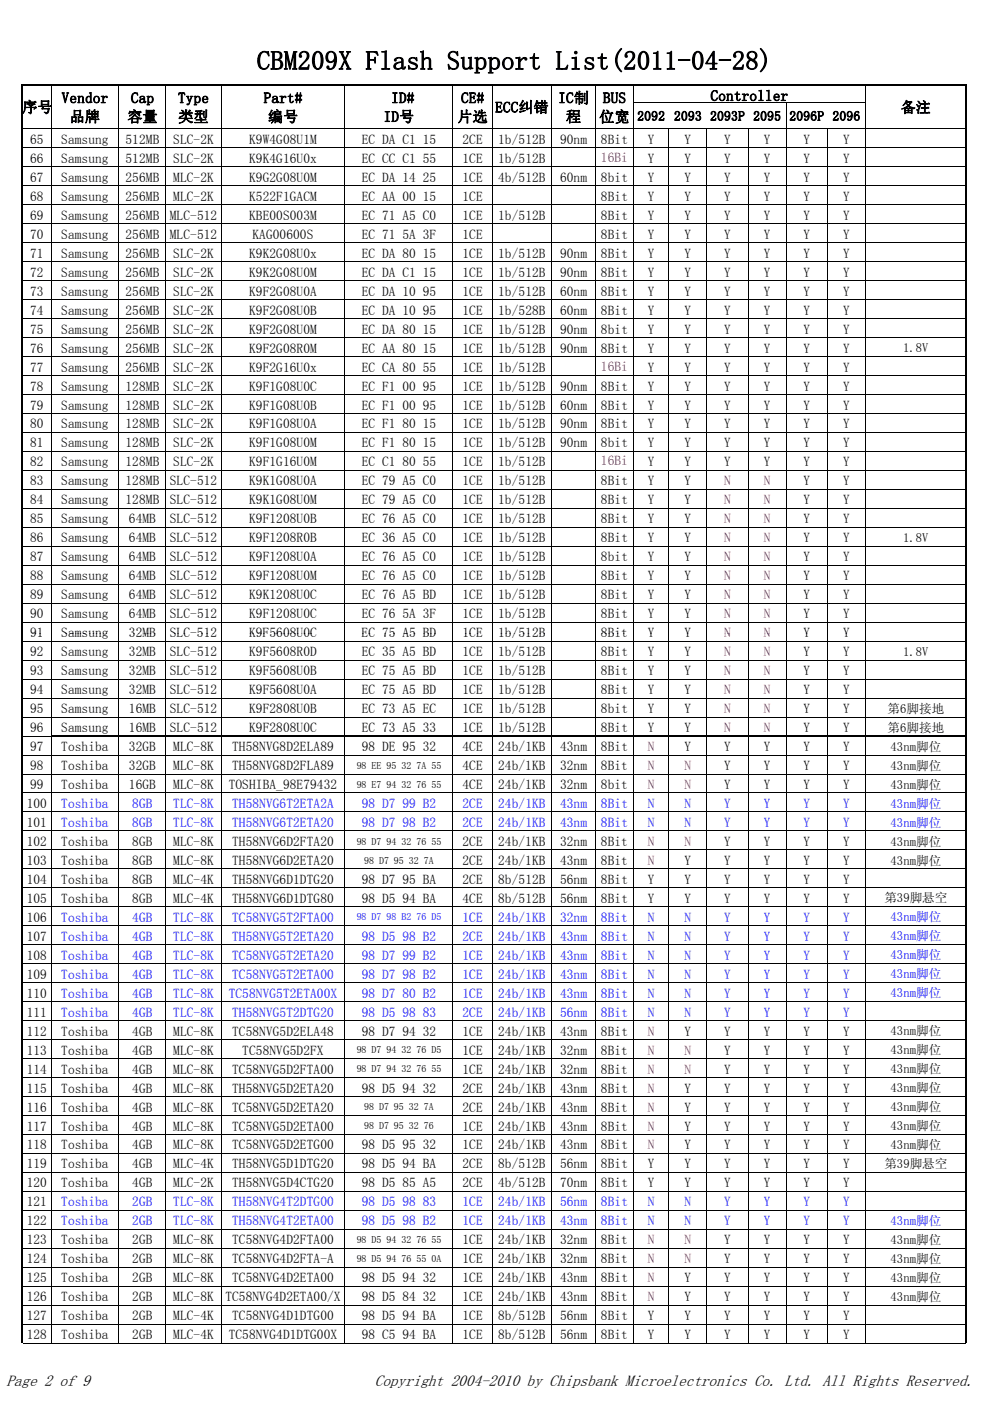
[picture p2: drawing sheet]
<svg xmlns="http://www.w3.org/2000/svg" width="210mm" height="297mm" viewBox="0 0 210 297" stroke-linecap="round" stroke-linejoin="round" font-family="sans-serif">
<defs><g id="words">
<text font-size="5.6" x="54.5" y="14.8">CBM209X Flash Support List(2011-04-28)</text>
<g font-size="3.4">
<text x="1.4" y="294">Page 2 of 9</text>
<text x="79.5" y="294">Copyright 2004-2010 by Chipsbank Microelectronics Co. Ltd. All Rights Reserved.</text>
</g>
<g font-size="3.2">
<text x="4.7" y="23.8">序号</text>
<text x="13.1" y="21.8">Vendor</text>
<text x="27.8" y="21.8">Cap</text>
<text x="37.8" y="21.8">Type</text>
<text x="55.9" y="21.8">Part#</text>
<text x="83" y="21.8">ID#</text>
<text x="97.8" y="21.8">CE#</text>
<text x="105" y="23.8">ECC纠错</text>
<text x="118.4" y="21.8">IC制</text>
<text x="127.9" y="21.8">BUS</text>
<text x="150.7" y="21.4">Controller</text>
<text x="191.1" y="23.8">备注</text>
<text x="14.8" y="25.8">品牌</text>
<text x="27" y="25.8">容量</text>
<text x="37.8" y="25.8">类型</text>
<text x="56.9" y="25.8">编号</text>
<text x="81.4" y="25.8">ID号</text>
<text x="97" y="25.8">片选</text>
<text x="120.1" y="25.8">程</text>
<text x="127.1" y="25.8">位宽</text>
</g>
<g font-size="2.8">
<text x="135.2" y="25.6">2092 2093 2093P 2095</text>
<text x="167.4" y="25.6">2096P 2096</text>
<text x="6.4" y="30.5">65</text>
<text x="6.4" y="34.5">66</text>
<text x="13" y="30.5">Samsung</text>
<text x="13" y="34.5">Samsung</text>
<text x="26.6" y="30.5">512MB</text>
<text x="26.6" y="34.5">512MB</text>
<text x="36.7" y="30.5">SLC-2K</text>
<text x="36.7" y="34.5">SLC-2K</text>
<text x="52.8" y="30.5">K9W4G08U1M</text>
<text x="52.8" y="34.5">K9K4G16U0x</text>
<text x="76.7" y="30.5">EC DA C1 15</text>
<text x="76.7" y="34.5">EC CC C1 55</text>
<text x="98.1" y="30.5">2CE</text>
<text x="98.1" y="34.5">1CE</text>
<text x="105.7" y="30.5">1b/512B</text>
<text x="105.7" y="34.5">1b/512B</text>
<text x="118.8" y="30.5">90nm</text>
<text x="127.5" y="30.5">8Bit</text>
<text x="137.4" y="34.5">Y</text>
<text x="137.4" y="30.5">Y</text>
<text x="145.2" y="34.5">Y</text>
<text x="145.2" y="30.5">Y</text>
<text x="153.6" y="34.5">Y</text>
<text x="153.6" y="30.5">Y</text>
<text x="162" y="34.5">Y</text>
<text x="162" y="30.5">Y</text>
<text x="170.4" y="34.5">Y</text>
<text x="170.4" y="30.5">Y</text>
<text x="178.8" y="34.5">Y</text>
<text x="178.8" y="30.5">Y</text>
<text x="6.4" y="38.6">67</text>
<text x="13" y="38.6">Samsung</text>
<text x="26.6" y="38.6">256MB</text>
<text x="36.7" y="38.6">MLC-2K</text>
<text x="52.8" y="38.6">K9G2G08U0M</text>
<text x="76.7" y="38.6">EC DA 14 25</text>
<text x="98.1" y="38.6">1CE</text>
<text x="105.7" y="38.6">4b/512B</text>
<text x="118.8" y="38.6">60nm</text>
<text x="127.5" y="38.6">8bit</text>
<text x="137.4" y="38.6">Y</text>
<text x="145.2" y="38.6">Y</text>
<text x="153.6" y="38.6">Y</text>
<text x="162" y="38.6">Y</text>
<text x="170.4" y="38.6">Y</text>
<text x="178.8" y="38.6">Y</text>
<text x="6.4" y="42.6">68</text>
<text x="6.4" y="46.6">69</text>
<text x="13" y="42.6">Samsung</text>
<text x="13" y="46.6">Samsung</text>
<text x="26.6" y="42.6">256MB</text>
<text x="26.6" y="46.6">256MB</text>
<text x="36" y="46.6">MLC-512</text>
<text x="36.7" y="42.6">MLC-2K</text>
<text x="52.8" y="42.6">K522F1GACM</text>
<text x="52.8" y="46.6">KBE00S003M</text>
<text x="76.7" y="42.6">EC AA 00 15</text>
<text x="76.7" y="46.6">EC 71 A5 C0</text>
<text x="98.1" y="42.6">1CE</text>
<text x="98.1" y="46.6">1CE</text>
<text x="105.7" y="46.6">1b/512B</text>
<text x="127.5" y="42.6">8Bit</text>
<text x="127.5" y="46.6">8Bit</text>
<text x="137.4" y="42.6">Y</text>
<text x="137.4" y="46.6">Y</text>
<text x="145.2" y="42.6">Y</text>
<text x="145.2" y="46.6">Y</text>
<text x="153.6" y="42.6">Y</text>
<text x="153.6" y="46.6">Y</text>
<text x="162" y="42.6">Y</text>
<text x="162" y="46.6">Y</text>
<text x="170.4" y="42.6">Y</text>
<text x="170.4" y="46.6">Y</text>
<text x="178.8" y="42.6">Y</text>
<text x="178.8" y="46.6">Y</text>
<text x="6.4" y="50.6">70</text>
<text x="13" y="50.6">Samsung</text>
<text x="26.6" y="50.6">256MB</text>
<text x="36" y="50.6">MLC-512</text>
<text x="53.6" y="50.6">KAG00600S</text>
<text x="76.7" y="50.6">EC 71 5A 3F</text>
<text x="98.1" y="50.6">1CE</text>
<text x="127.5" y="50.6">8Bit</text>
<text x="137.4" y="50.6">Y</text>
<text x="145.2" y="50.6">Y</text>
<text x="153.6" y="50.6">Y</text>
<text x="162" y="50.6">Y</text>
<text x="170.4" y="50.6">Y</text>
<text x="178.8" y="50.6">Y</text>
<text x="6.4" y="54.7">71</text>
<text x="6.4" y="58.7">72</text>
<text x="13" y="54.7">Samsung</text>
<text x="13" y="58.7">Samsung</text>
<text x="26.6" y="54.7">256MB</text>
<text x="26.6" y="58.7">256MB</text>
<text x="36.7" y="54.7">SLC-2K</text>
<text x="36.7" y="58.7">SLC-2K</text>
<text x="52.8" y="54.7">K9K2G08U0x</text>
<text x="52.8" y="58.7">K9K2G08U0M</text>
<text x="76.7" y="54.7">EC DA 80 15</text>
<text x="76.7" y="58.7">EC DA C1 15</text>
<text x="98.1" y="54.7">1CE</text>
<text x="98.1" y="58.7">1CE</text>
<text x="105.7" y="54.7">1b/512B</text>
<text x="105.7" y="58.7">1b/512B</text>
<text x="118.8" y="54.7">90nm</text>
<text x="118.8" y="58.7">90nm</text>
<text x="127.5" y="54.7">8Bit</text>
<text x="127.5" y="58.7">8Bit</text>
<text x="137.4" y="54.7">Y</text>
<text x="137.4" y="58.7">Y</text>
<text x="145.2" y="54.7">Y</text>
<text x="145.2" y="58.7">Y</text>
<text x="153.6" y="54.7">Y</text>
<text x="153.6" y="58.7">Y</text>
<text x="162" y="54.7">Y</text>
<text x="162" y="58.7">Y</text>
<text x="170.4" y="54.7">Y</text>
<text x="170.4" y="58.7">Y</text>
<text x="178.8" y="54.7">Y</text>
<text x="178.8" y="58.7">Y</text>
<text x="6.4" y="62.7">73</text>
<text x="13" y="62.7">Samsung</text>
<text x="26.6" y="62.7">256MB</text>
<text x="36.7" y="62.7">SLC-2K</text>
<text x="52.8" y="62.7">K9F2G08U0A</text>
<text x="76.7" y="62.7">EC DA 10 95</text>
<text x="98.1" y="62.7">1CE</text>
<text x="105.7" y="62.7">1b/512B</text>
<text x="118.8" y="62.7">60nm</text>
<text x="127.5" y="62.7">8Bit</text>
<text x="137.4" y="62.7">Y</text>
<text x="145.2" y="62.7">Y</text>
<text x="153.6" y="62.7">Y</text>
<text x="162" y="62.7">Y</text>
<text x="170.4" y="62.7">Y</text>
<text x="178.8" y="62.7">Y</text>
<text x="6.4" y="66.7">74</text>
<text x="6.4" y="70.7">75</text>
<text x="13" y="66.7">Samsung</text>
<text x="13" y="70.7">Samsung</text>
<text x="26.6" y="66.7">256MB</text>
<text x="26.6" y="70.7">256MB</text>
<text x="36.7" y="66.7">SLC-2K</text>
<text x="36.7" y="70.7">SLC-2K</text>
<text x="52.8" y="66.7">K9F2G08U0B</text>
<text x="52.8" y="70.7">K9F2G08U0M</text>
<text x="76.7" y="66.7">EC DA 10 95</text>
<text x="76.7" y="70.7">EC DA 80 15</text>
<text x="98.1" y="66.7">1CE</text>
<text x="98.1" y="70.7">1CE</text>
<text x="105.7" y="66.7">1b/528B</text>
<text x="105.7" y="70.7">1b/512B</text>
<text x="118.8" y="66.7">60nm</text>
<text x="118.8" y="70.7">90nm</text>
<text x="127.5" y="66.7">8Bit</text>
<text x="127.5" y="70.7">8bit</text>
<text x="137.4" y="66.7">Y</text>
<text x="137.4" y="70.7">Y</text>
<text x="145.2" y="66.7">Y</text>
<text x="145.2" y="70.7">Y</text>
<text x="153.6" y="66.7">Y</text>
<text x="153.6" y="70.7">Y</text>
<text x="162" y="66.7">Y</text>
<text x="162" y="70.7">Y</text>
<text x="170.4" y="66.7">Y</text>
<text x="170.4" y="70.7">Y</text>
<text x="178.8" y="66.7">Y</text>
<text x="178.8" y="70.7">Y</text>
<text x="6.4" y="74.8">76</text>
<text x="13" y="74.8">Samsung</text>
<text x="26.6" y="74.8">256MB</text>
<text x="36.7" y="74.8">SLC-2K</text>
<text x="52.8" y="74.8">K9F2G08R0M</text>
<text x="76.7" y="74.8">EC AA 80 15</text>
<text x="98.1" y="74.8">1CE</text>
<text x="105.7" y="74.8">1b/512B</text>
<text x="118.8" y="74.8">90nm</text>
<text x="127.5" y="74.8">8Bit</text>
<text x="137.4" y="74.8">Y</text>
<text x="145.2" y="74.8">Y</text>
<text x="153.6" y="74.8">Y</text>
<text x="162" y="74.8">Y</text>
<text x="170.4" y="74.8">Y</text>
<text x="178.8" y="74.8">Y</text>
<text x="6.4" y="82.8">78</text>
<text x="6.4" y="78.8">77</text>
<text x="13" y="82.8">Samsung</text>
<text x="13" y="78.8">Samsung</text>
<text x="26.6" y="82.8">128MB</text>
<text x="26.6" y="78.8">256MB</text>
<text x="36.7" y="82.8">SLC-2K</text>
<text x="36.7" y="78.8">SLC-2K</text>
<text x="52.8" y="82.8">K9F1G08U0C</text>
<text x="52.8" y="78.8">K9F2G16U0x</text>
<text x="76.7" y="82.8">EC F1 00 95</text>
<text x="76.7" y="78.8">EC CA 80 55</text>
<text x="98.1" y="82.8">1CE</text>
<text x="98.1" y="78.8">1CE</text>
<text x="105.7" y="82.8">1b/512B</text>
<text x="105.7" y="78.8">1b/512B</text>
<text x="118.8" y="82.8">90nm</text>
<text x="127.5" y="82.8">8Bit</text>
<text x="137.4" y="78.8">Y</text>
<text x="137.4" y="82.8">Y</text>
<text x="145.2" y="78.8">Y</text>
<text x="145.2" y="82.8">Y</text>
<text x="153.6" y="78.8">Y</text>
<text x="153.6" y="82.8">Y</text>
<text x="162" y="78.8">Y</text>
<text x="162" y="82.8">Y</text>
<text x="170.4" y="78.8">Y</text>
<text x="170.4" y="82.8">Y</text>
<text x="178.8" y="78.8">Y</text>
<text x="178.8" y="82.8">Y</text>
<text x="6.4" y="86.8">79</text>
<text x="13" y="86.8">Samsung</text>
<text x="26.6" y="86.8">128MB</text>
<text x="36.7" y="86.8">SLC-2K</text>
<text x="52.8" y="86.8">K9F1G08U0B</text>
<text x="76.7" y="86.8">EC F1 00 95</text>
<text x="98.1" y="86.8">1CE</text>
<text x="105.7" y="86.8">1b/512B</text>
<text x="118.8" y="86.8">60nm</text>
<text x="127.5" y="86.8">8Bit</text>
<text x="137.4" y="86.8">Y</text>
<text x="145.2" y="86.8">Y</text>
<text x="153.6" y="86.8">Y</text>
<text x="162" y="86.8">Y</text>
<text x="170.4" y="86.8">Y</text>
<text x="178.8" y="86.8">Y</text>
<text x="6.4" y="90.8">80</text>
<text x="6.4" y="94.9">81</text>
<text x="13" y="90.8">Samsung</text>
<text x="13" y="94.9">Samsung</text>
<text x="26.6" y="90.8">128MB</text>
<text x="26.6" y="94.9">128MB</text>
<text x="36.7" y="90.8">SLC-2K</text>
<text x="36.7" y="94.9">SLC-2K</text>
<text x="52.8" y="90.8">K9F1G08U0A</text>
<text x="52.8" y="94.9">K9F1G08U0M</text>
<text x="76.7" y="90.8">EC F1 80 15</text>
<text x="76.7" y="94.9">EC F1 80 15</text>
<text x="98.1" y="90.8">1CE</text>
<text x="98.1" y="94.9">1CE</text>
<text x="105.7" y="90.8">1b/512B</text>
<text x="105.7" y="94.9">1b/512B</text>
<text x="118.8" y="90.8">90nm</text>
<text x="118.8" y="94.9">90nm</text>
<text x="127.5" y="90.8">8Bit</text>
<text x="127.5" y="94.9">8bit</text>
<text x="137.4" y="90.8">Y</text>
<text x="137.4" y="94.9">Y</text>
<text x="145.2" y="90.8">Y</text>
<text x="145.2" y="94.9">Y</text>
<text x="153.6" y="90.8">Y</text>
<text x="153.6" y="94.9">Y</text>
<text x="162" y="90.8">Y</text>
<text x="162" y="94.9">Y</text>
<text x="170.4" y="90.8">Y</text>
<text x="170.4" y="94.9">Y</text>
<text x="178.8" y="90.8">Y</text>
<text x="178.8" y="94.9">Y</text>
<text x="6.4" y="98.9">82</text>
<text x="13" y="98.9">Samsung</text>
<text x="26.6" y="98.9">128MB</text>
<text x="36.7" y="98.9">SLC-2K</text>
<text x="52.8" y="98.9">K9F1G16U0M</text>
<text x="76.7" y="98.9">EC C1 80 55</text>
<text x="98.1" y="98.9">1CE</text>
<text x="105.7" y="98.9">1b/512B</text>
<text x="137.4" y="98.9">Y</text>
<text x="145.2" y="98.9">Y</text>
<text x="153.6" y="98.9">Y</text>
<text x="162" y="98.9">Y</text>
<text x="170.4" y="98.9">Y</text>
<text x="178.8" y="98.9">Y</text>
<text x="6.4" y="102.9">83</text>
<text x="6.4" y="106.9">84</text>
<text x="13" y="102.9">Samsung</text>
<text x="13" y="106.9">Samsung</text>
<text x="26.6" y="102.9">128MB</text>
<text x="26.6" y="106.9">128MB</text>
<text x="36" y="102.9">SLC-512</text>
<text x="36" y="106.9">SLC-512</text>
<text x="52.8" y="102.9">K9K1G08U0A</text>
<text x="52.8" y="106.9">K9K1G08U0M</text>
<text x="76.7" y="102.9">EC 79 A5 C0</text>
<text x="76.7" y="106.9">EC 79 A5 C0</text>
<text x="98.1" y="102.9">1CE</text>
<text x="98.1" y="106.9">1CE</text>
<text x="105.7" y="102.9">1b/512B</text>
<text x="105.7" y="106.9">1b/512B</text>
<text x="127.5" y="102.9">8Bit</text>
<text x="127.5" y="106.9">8Bit</text>
<text x="137.4" y="102.9">Y</text>
<text x="137.4" y="106.9">Y</text>
<text x="145.2" y="102.9">Y</text>
<text x="145.2" y="106.9">Y</text>
<text x="170.4" y="102.9">Y</text>
<text x="170.4" y="106.9">Y</text>
<text x="178.8" y="102.9">Y</text>
<text x="178.8" y="106.9">Y</text>
<text x="6.4" y="111">85</text>
<text x="13" y="111">Samsung</text>
<text x="27.3" y="111">64MB</text>
<text x="36" y="111">SLC-512</text>
<text x="52.8" y="111">K9F1208U0B</text>
<text x="76.7" y="111">EC 76 A5 C0</text>
<text x="98.1" y="111">1CE</text>
<text x="105.7" y="111">1b/512B</text>
<text x="127.5" y="111">8Bit</text>
<text x="137.4" y="111">Y</text>
<text x="145.2" y="111">Y</text>
<text x="170.4" y="111">Y</text>
<text x="178.8" y="111">Y</text>
<text x="6.4" y="115">86</text>
<text x="6.4" y="119">87</text>
<text x="13" y="115">Samsung</text>
<text x="13" y="119">Samsung</text>
<text x="27.3" y="115">64MB</text>
<text x="27.3" y="119">64MB</text>
<text x="36" y="115">SLC-512</text>
<text x="36" y="119">SLC-512</text>
<text x="52.8" y="115">K9F1208R0B</text>
<text x="52.8" y="119">K9F1208U0A</text>
<text x="76.7" y="115">EC 36 A5 C0</text>
<text x="76.7" y="119">EC 76 A5 C0</text>
<text x="98.1" y="115">1CE</text>
<text x="98.1" y="119">1CE</text>
<text x="105.7" y="115">1b/512B</text>
<text x="105.7" y="119">1b/512B</text>
<text x="127.5" y="115">8Bit</text>
<text x="127.5" y="119">8bit</text>
<text x="137.4" y="115">Y</text>
<text x="137.4" y="119">Y</text>
<text x="145.2" y="115">Y</text>
<text x="145.2" y="119">Y</text>
<text x="170.4" y="115">Y</text>
<text x="170.4" y="119">Y</text>
<text x="178.8" y="115">Y</text>
<text x="178.8" y="119">Y</text>
<text x="6.4" y="123">88</text>
<text x="13" y="123">Samsung</text>
<text x="27.3" y="123">64MB</text>
<text x="36" y="123">SLC-512</text>
<text x="52.8" y="123">K9F1208U0M</text>
<text x="76.7" y="123">EC 76 A5 C0</text>
<text x="98.1" y="123">1CE</text>
<text x="105.7" y="123">1b/512B</text>
<text x="127.5" y="123">8Bit</text>
<text x="137.4" y="123">Y</text>
<text x="145.2" y="123">Y</text>
<text x="170.4" y="123">Y</text>
<text x="178.8" y="123">Y</text>
<text x="6.4" y="127">89</text>
<text x="6.4" y="131.1">90</text>
<text x="13" y="127">Samsung</text>
<text x="13" y="131.1">Samsung</text>
<text x="27.3" y="127">64MB</text>
<text x="27.3" y="131.1">64MB</text>
<text x="36" y="127">SLC-512</text>
<text x="36" y="131.1">SLC-512</text>
<text x="52.8" y="127">K9K1208U0C</text>
<text x="52.8" y="131.1">K9F1208U0C</text>
<text x="76.7" y="127">EC 76 A5 BD</text>
<text x="76.7" y="131.1">EC 76 5A 3F</text>
<text x="98.1" y="127">1CE</text>
<text x="98.1" y="131.1">1CE</text>
<text x="105.7" y="127">1b/512B</text>
<text x="105.7" y="131.1">1b/512B</text>
<text x="127.5" y="127">8Bit</text>
<text x="127.5" y="131.1">8Bit</text>
<text x="137.4" y="127">Y</text>
<text x="137.4" y="131.1">Y</text>
<text x="145.2" y="127">Y</text>
<text x="145.2" y="131.1">Y</text>
<text x="170.4" y="127">Y</text>
<text x="170.4" y="131.1">Y</text>
<text x="178.8" y="127">Y</text>
<text x="178.8" y="131.1">Y</text>
<text x="6.4" y="135.1">91</text>
<text x="13" y="135.1">Samsung</text>
<text x="27.3" y="135.1">32MB</text>
<text x="36" y="135.1">SLC-512</text>
<text x="52.8" y="135.1">K9F5608U0C</text>
<text x="76.7" y="135.1">EC 75 A5 BD</text>
<text x="98.1" y="135.1">1CE</text>
<text x="105.7" y="135.1">1b/512B</text>
<text x="127.5" y="135.1">8Bit</text>
<text x="137.4" y="135.1">Y</text>
<text x="145.2" y="135.1">Y</text>
<text x="170.4" y="135.1">Y</text>
<text x="178.8" y="135.1">Y</text>
<text x="6.4" y="139.1">92</text>
<text x="6.4" y="143.2">93</text>
<text x="13" y="139.1">Samsung</text>
<text x="13" y="143.2">Samsung</text>
<text x="27.3" y="139.1">32MB</text>
<text x="27.3" y="143.2">32MB</text>
<text x="36" y="139.1">SLC-512</text>
<text x="36" y="143.2">SLC-512</text>
<text x="52.8" y="139.1">K9F5608R0D</text>
<text x="52.8" y="143.2">K9F5608U0B</text>
<text x="76.7" y="139.1">EC 35 A5 BD</text>
<text x="76.7" y="143.2">EC 75 A5 BD</text>
<text x="98.1" y="139.1">1CE</text>
<text x="98.1" y="143.2">1CE</text>
<text x="105.7" y="139.1">1b/512B</text>
<text x="105.7" y="143.2">1b/512B</text>
<text x="127.5" y="139.1">8Bit</text>
<text x="127.5" y="143.2">8Bit</text>
<text x="137.4" y="139.1">Y</text>
<text x="137.4" y="143.2">Y</text>
<text x="145.2" y="139.1">Y</text>
<text x="145.2" y="143.2">Y</text>
<text x="170.4" y="139.1">Y</text>
<text x="170.4" y="143.2">Y</text>
<text x="178.8" y="139.1">Y</text>
<text x="178.8" y="143.2">Y</text>
<text x="6.4" y="147.2">94</text>
<text x="13" y="147.2">Samsung</text>
<text x="27.3" y="147.2">32MB</text>
<text x="36" y="147.2">SLC-512</text>
<text x="52.8" y="147.2">K9F5608U0A</text>
<text x="76.7" y="147.2">EC 75 A5 BD</text>
<text x="98.1" y="147.2">1CE</text>
<text x="105.7" y="147.2">1b/512B</text>
<text x="127.5" y="147.2">8Bit</text>
<text x="137.4" y="147.2">Y</text>
<text x="145.2" y="147.2">Y</text>
<text x="170.4" y="147.2">Y</text>
<text x="178.8" y="147.2">Y</text>
<text x="6.4" y="151.2">95</text>
<text x="6.4" y="155.2">96</text>
<text x="13" y="151.2">Samsung</text>
<text x="13" y="155.2">Samsung</text>
<text x="27.3" y="151.2">16MB</text>
<text x="27.3" y="155.2">16MB</text>
<text x="36" y="151.2">SLC-512</text>
<text x="36" y="155.2">SLC-512</text>
<text x="52.8" y="151.2">K9F2808U0B</text>
<text x="52.8" y="155.2">K9F2808U0C</text>
<text x="76.7" y="151.2">EC 73 A5 EC</text>
<text x="76.7" y="155.2">EC 73 A5 33</text>
<text x="98.1" y="151.2">1CE</text>
<text x="98.1" y="155.2">1CE</text>
<text x="105.7" y="151.2">1b/512B</text>
<text x="105.7" y="155.2">1b/512B</text>
<text x="127.5" y="151.2">8bit</text>
<text x="127.5" y="155.2">8Bit</text>
<text x="137.4" y="151.2">Y</text>
<text x="137.4" y="155.2">Y</text>
<text x="145.2" y="151.2">Y</text>
<text x="145.2" y="155.2">Y</text>
<text x="170.4" y="151.2">Y</text>
<text x="170.4" y="155.2">Y</text>
<text x="178.8" y="151.2">Y</text>
<text x="178.8" y="155.2">Y</text>
<text x="6.4" y="159.3">97</text>
<text x="13" y="159.3">Toshiba</text>
<text x="27.3" y="159.3">32GB</text>
<text x="36.7" y="159.3">MLC-8K</text>
<text x="49.2" y="159.3">TH58NVG8D2ELA89</text>
<text x="76.7" y="159.3">98 DE 95 32</text>
<text x="98.1" y="159.3">4CE</text>
<text x="105.7" y="159.3">24b/1KB</text>
<text x="118.8" y="159.3">43nm</text>
<text x="127.5" y="159.3">8Bit</text>
<text x="145.2" y="159.3">Y</text>
<text x="153.6" y="159.3">Y</text>
<text x="162" y="159.3">Y</text>
<text x="170.4" y="159.3">Y</text>
<text x="178.8" y="159.3">Y</text>
<text x="6.4" y="163.3">98</text>
<text x="6.4" y="167.3">99</text>
<text x="13" y="163.3">Toshiba</text>
<text x="13" y="167.3">Toshiba</text>
<text x="27.3" y="163.3">32GB</text>
<text x="27.3" y="167.3">16GB</text>
<text x="36.7" y="163.3">MLC-8K</text>
<text x="36.7" y="167.3">MLC-8K</text>
<text x="48.5" y="167.3">TOSHIBA_98E79432</text>
<text x="49.2" y="163.3">TH58NVG8D2FLA89</text>
<text x="98.1" y="163.3">4CE</text>
<text x="98.1" y="167.3">4CE</text>
<text x="105.7" y="163.3">24b/1KB</text>
<text x="105.7" y="167.3">24b/1KB</text>
<text x="118.8" y="163.3">32nm</text>
<text x="118.8" y="167.3">32nm</text>
<text x="127.5" y="163.3">8Bit</text>
<text x="127.5" y="167.3">8bit</text>
<text x="153.6" y="163.3">Y</text>
<text x="153.6" y="167.3">Y</text>
<text x="162" y="163.3">Y</text>
<text x="162" y="167.3">Y</text>
<text x="170.4" y="163.3">Y</text>
<text x="170.4" y="167.3">Y</text>
<text x="178.8" y="163.3">Y</text>
<text x="178.8" y="167.3">Y</text>
<text x="5.7" y="171.3">100</text>
<text x="5.7" y="175.3">101</text>
<text x="5.7" y="179.4">102</text>
<text x="13" y="179.4">Toshiba</text>
<text x="28.1" y="179.4">8GB</text>
<text x="36.7" y="179.4">MLC-8K</text>
<text x="49.2" y="179.4">TH58NVG6D2FTA20</text>
<text x="98.1" y="179.4">2CE</text>
<text x="105.7" y="179.4">24b/1KB</text>
<text x="118.8" y="179.4">32nm</text>
<text x="127.5" y="179.4">8Bit</text>
<text x="153.6" y="179.4">Y</text>
<text x="162" y="179.4">Y</text>
<text x="170.4" y="179.4">Y</text>
<text x="178.8" y="179.4">Y</text>
<text x="5.7" y="183.4">103</text>
<text x="13" y="183.4">Toshiba</text>
<text x="28.1" y="183.4">8GB</text>
<text x="36.7" y="183.4">MLC-8K</text>
<text x="49.2" y="183.4">TH58NVG6D2ETA20</text>
<text x="98.1" y="183.4">2CE</text>
<text x="105.7" y="183.4">24b/1KB</text>
<text x="118.8" y="183.4">43nm</text>
<text x="127.5" y="183.4">8Bit</text>
<text x="145.2" y="183.4">Y</text>
<text x="153.6" y="183.4">Y</text>
<text x="162" y="183.4">Y</text>
<text x="170.4" y="183.4">Y</text>
<text x="178.8" y="183.4">Y</text>
<text x="5.7" y="187.4">104</text>
<text x="5.7" y="191.4">105</text>
<text x="13" y="187.4">Toshiba</text>
<text x="13" y="191.4">Toshiba</text>
<text x="28.1" y="187.4">8GB</text>
<text x="28.1" y="191.4">8GB</text>
<text x="36.7" y="187.4">MLC-4K</text>
<text x="36.7" y="191.4">MLC-4K</text>
<text x="49.2" y="187.4">TH58NVG6D1DTG20</text>
<text x="49.2" y="191.4">TH58NVG6D1DTG80</text>
<text x="76.7" y="187.4">98 D7 95 BA</text>
<text x="76.7" y="191.4">98 D5 94 BA</text>
<text x="98.1" y="187.4">2CE</text>
<text x="98.1" y="191.4">4CE</text>
<text x="105.7" y="187.4">8b/512B</text>
<text x="105.7" y="191.4">8b/512B</text>
<text x="118.8" y="187.4">56nm</text>
<text x="118.8" y="191.4">56nm</text>
<text x="127.5" y="187.4">8Bit</text>
<text x="127.5" y="191.4">8Bit</text>
<text x="137.4" y="187.4">Y</text>
<text x="137.4" y="191.4">Y</text>
<text x="145.2" y="187.4">Y</text>
<text x="145.2" y="191.4">Y</text>
<text x="153.6" y="187.4">Y</text>
<text x="153.6" y="191.4">Y</text>
<text x="162" y="187.4">Y</text>
<text x="162" y="191.4">Y</text>
<text x="170.4" y="187.4">Y</text>
<text x="170.4" y="191.4">Y</text>
<text x="178.8" y="187.4">Y</text>
<text x="178.8" y="191.4">Y</text>
<text x="5.7" y="195.5">106</text>
<text x="5.7" y="199.5">107</text>
<text x="5.7" y="203.5">108</text>
<text x="5.7" y="207.5">109</text>
<text x="5.7" y="211.5">110</text>
<text x="5.7" y="215.6">111</text>
<text x="5.7" y="219.6">112</text>
<text x="13" y="219.6">Toshiba</text>
<text x="28.1" y="219.6">4GB</text>
<text x="36.7" y="219.6">MLC-8K</text>
<text x="49.2" y="219.6">TC58NVG5D2ELA48</text>
<text x="76.7" y="219.6">98 D7 94 32</text>
<text x="98.1" y="219.6">1CE</text>
<text x="105.7" y="219.6">24b/1KB</text>
<text x="118.8" y="219.6">43nm</text>
<text x="127.5" y="219.6">8Bit</text>
<text x="145.2" y="219.6">Y</text>
<text x="153.6" y="219.6">Y</text>
<text x="162" y="219.6">Y</text>
<text x="170.4" y="219.6">Y</text>
<text x="178.8" y="219.6">Y</text>
<text x="5.7" y="223.6">113</text>
<text x="5.7" y="227.6">114</text>
<text x="13" y="223.6">Toshiba</text>
<text x="13" y="227.6">Toshiba</text>
<text x="28.1" y="223.6">4GB</text>
<text x="28.1" y="227.6">4GB</text>
<text x="36.7" y="223.6">MLC-8K</text>
<text x="36.7" y="227.6">MLC-8K</text>
<text x="49.2" y="227.6">TC58NVG5D2FTA00</text>
<text x="51.4" y="223.6">TC58NVG5D2FX</text>
<text x="98.1" y="223.6">1CE</text>
<text x="98.1" y="227.6">1CE</text>
<text x="105.7" y="223.6">24b/1KB</text>
<text x="105.7" y="227.6">24b/1KB</text>
<text x="118.8" y="223.6">32nm</text>
<text x="118.8" y="227.6">32nm</text>
<text x="127.5" y="223.6">8Bit</text>
<text x="127.5" y="227.6">8Bit</text>
<text x="153.6" y="223.6">Y</text>
<text x="153.6" y="227.6">Y</text>
<text x="162" y="223.6">Y</text>
<text x="162" y="227.6">Y</text>
<text x="170.4" y="223.6">Y</text>
<text x="170.4" y="227.6">Y</text>
<text x="178.8" y="223.6">Y</text>
<text x="178.8" y="227.6">Y</text>
<text x="5.7" y="231.6">115</text>
<text x="13" y="231.6">Toshiba</text>
<text x="28.1" y="231.6">4GB</text>
<text x="36.7" y="231.6">MLC-8K</text>
<text x="49.2" y="231.6">TH58NVG5D2ETA20</text>
<text x="76.7" y="231.6">98 D5 94 32</text>
<text x="98.1" y="231.6">2CE</text>
<text x="105.7" y="231.6">24b/1KB</text>
<text x="118.8" y="231.6">43nm</text>
<text x="127.5" y="231.6">8Bit</text>
<text x="145.2" y="231.6">Y</text>
<text x="153.6" y="231.6">Y</text>
<text x="162" y="231.6">Y</text>
<text x="170.4" y="231.6">Y</text>
<text x="178.8" y="231.6">Y</text>
<text x="5.7" y="235.7">116</text>
<text x="5.7" y="239.7">117</text>
<text x="13" y="235.7">Toshiba</text>
<text x="13" y="239.7">Toshiba</text>
<text x="28.1" y="235.7">4GB</text>
<text x="28.1" y="239.7">4GB</text>
<text x="36.7" y="235.7">MLC-8K</text>
<text x="36.7" y="239.7">MLC-8K</text>
<text x="49.2" y="235.7">TC58NVG5D2ETA20</text>
<text x="49.2" y="239.7">TC58NVG5D2ETA00</text>
<text x="98.1" y="235.7">2CE</text>
<text x="98.1" y="239.7">1CE</text>
<text x="105.7" y="235.7">24b/1KB</text>
<text x="105.7" y="239.7">24b/1KB</text>
<text x="118.8" y="235.7">43nm</text>
<text x="118.8" y="239.7">43nm</text>
<text x="127.5" y="235.7">8Bit</text>
<text x="127.5" y="239.7">8Bit</text>
<text x="145.2" y="235.7">Y</text>
<text x="145.2" y="239.7">Y</text>
<text x="153.6" y="235.7">Y</text>
<text x="153.6" y="239.7">Y</text>
<text x="162" y="235.7">Y</text>
<text x="162" y="239.7">Y</text>
<text x="170.4" y="235.7">Y</text>
<text x="170.4" y="239.7">Y</text>
<text x="178.8" y="235.7">Y</text>
<text x="178.8" y="239.7">Y</text>
<text x="5.7" y="243.7">118</text>
<text x="13" y="243.7">Toshiba</text>
<text x="28.1" y="243.7">4GB</text>
<text x="36.7" y="243.7">MLC-8K</text>
<text x="49.2" y="243.7">TC58NVG5D2ETG00</text>
<text x="76.7" y="243.7">98 D5 95 32</text>
<text x="98.1" y="243.7">1CE</text>
<text x="105.7" y="243.7">24b/1KB</text>
<text x="118.8" y="243.7">43nm</text>
<text x="127.5" y="243.7">8Bit</text>
<text x="145.2" y="243.7">Y</text>
<text x="153.6" y="243.7">Y</text>
<text x="162" y="243.7">Y</text>
<text x="170.4" y="243.7">Y</text>
<text x="178.8" y="243.7">Y</text>
<text x="5.7" y="247.7">119</text>
<text x="5.7" y="251.8">120</text>
<text x="13" y="247.7">Toshiba</text>
<text x="13" y="251.8">Toshiba</text>
<text x="28.1" y="247.7">4GB</text>
<text x="28.1" y="251.8">4GB</text>
<text x="36.7" y="247.7">MLC-4K</text>
<text x="36.7" y="251.8">MLC-2K</text>
<text x="49.2" y="247.7">TH58NVG5D1DTG20</text>
<text x="49.2" y="251.8">TH58NVG5D4CTG20</text>
<text x="76.7" y="247.7">98 D5 94 BA</text>
<text x="76.7" y="251.8">98 D5 85 A5</text>
<text x="98.1" y="247.7">2CE</text>
<text x="98.1" y="251.8">2CE</text>
<text x="105.7" y="247.7">8b/512B</text>
<text x="105.7" y="251.8">4b/512B</text>
<text x="118.8" y="247.7">56nm</text>
<text x="118.8" y="251.8">70nm</text>
<text x="127.5" y="247.7">8Bit</text>
<text x="127.5" y="251.8">8Bit</text>
<text x="137.4" y="247.7">Y</text>
<text x="137.4" y="251.8">Y</text>
<text x="145.2" y="247.7">Y</text>
<text x="145.2" y="251.8">Y</text>
<text x="153.6" y="247.7">Y</text>
<text x="153.6" y="251.8">Y</text>
<text x="162" y="247.7">Y</text>
<text x="162" y="251.8">Y</text>
<text x="170.4" y="247.7">Y</text>
<text x="170.4" y="251.8">Y</text>
<text x="178.8" y="247.7">Y</text>
<text x="178.8" y="251.8">Y</text>
<text x="5.7" y="255.8">121</text>
<text x="5.7" y="259.8">122</text>
<text x="5.7" y="263.8">123</text>
<text x="13" y="263.8">Toshiba</text>
<text x="28.1" y="263.8">2GB</text>
<text x="36.7" y="263.8">MLC-8K</text>
<text x="49.2" y="263.8">TC58NVG4D2FTA00</text>
<text x="98.1" y="263.8">1CE</text>
<text x="105.7" y="263.8">24b/1KB</text>
<text x="118.8" y="263.8">32nm</text>
<text x="127.5" y="263.8">8Bit</text>
<text x="153.6" y="263.8">Y</text>
<text x="162" y="263.8">Y</text>
<text x="170.4" y="263.8">Y</text>
<text x="178.8" y="263.8">Y</text>
<text x="5.7" y="267.8">124</text>
<text x="13" y="267.8">Toshiba</text>
<text x="28.1" y="267.8">2GB</text>
<text x="36.7" y="267.8">MLC-8K</text>
<text x="49.2" y="267.8">TC58NVG4D2FTA-A</text>
<text x="98.1" y="267.8">1CE</text>
<text x="105.7" y="267.8">24b/1KB</text>
<text x="118.8" y="267.8">32nm</text>
<text x="127.5" y="267.8">8Bit</text>
<text x="153.6" y="267.8">Y</text>
<text x="162" y="267.8">Y</text>
<text x="170.4" y="267.8">Y</text>
<text x="178.8" y="267.8">Y</text>
<text x="5.7" y="271.9">125</text>
<text x="5.7" y="275.9">126</text>
<text x="13" y="271.9">Toshiba</text>
<text x="13" y="275.9">Toshiba</text>
<text x="28.1" y="271.9">2GB</text>
<text x="28.1" y="275.9">2GB</text>
<text x="36.7" y="271.9">MLC-8K</text>
<text x="36.7" y="275.9">MLC-8K</text>
<text x="47.8" y="275.9">TC58NVG4D2ETA00/X</text>
<text x="49.2" y="271.9">TC58NVG4D2ETA00</text>
<text x="76.7" y="271.9">98 D5 94 32</text>
<text x="76.7" y="275.9">98 D5 84 32</text>
<text x="98.1" y="271.9">1CE</text>
<text x="98.1" y="275.9">1CE</text>
<text x="105.7" y="271.9">24b/1KB</text>
<text x="105.7" y="275.9">24b/1KB</text>
<text x="118.8" y="271.9">43nm</text>
<text x="118.8" y="275.9">43nm</text>
<text x="127.5" y="271.9">8Bit</text>
<text x="127.5" y="275.9">8Bit</text>
<text x="145.2" y="271.9">Y</text>
<text x="145.2" y="275.9">Y</text>
<text x="153.6" y="271.9">Y</text>
<text x="153.6" y="275.9">Y</text>
<text x="162" y="271.9">Y</text>
<text x="162" y="275.9">Y</text>
<text x="170.4" y="271.9">Y</text>
<text x="170.4" y="275.9">Y</text>
<text x="178.8" y="271.9">Y</text>
<text x="178.8" y="275.9">Y</text>
<text x="5.7" y="279.9">127</text>
<text x="13" y="279.9">Toshiba</text>
<text x="28.1" y="279.9">2GB</text>
<text x="36.7" y="279.9">MLC-4K</text>
<text x="49.2" y="279.9">TC58NVG4D1DTG00</text>
<text x="76.7" y="279.9">98 D5 94 BA</text>
<text x="98.1" y="279.9">1CE</text>
<text x="105.7" y="279.9">8b/512B</text>
<text x="118.8" y="279.9">56nm</text>
<text x="127.5" y="279.9">8Bit</text>
<text x="137.4" y="279.9">Y</text>
<text x="145.2" y="279.9">Y</text>
<text x="153.6" y="279.9">Y</text>
<text x="162" y="279.9">Y</text>
<text x="170.4" y="279.9">Y</text>
<text x="178.8" y="279.9">Y</text>
<text x="5.7" y="283.9">128</text>
<text x="13" y="283.9">Toshiba</text>
<text x="28.1" y="283.9">2GB</text>
<text x="36.7" y="283.9">MLC-4K</text>
<text x="48.5" y="283.9">TC58NVG4D1DTG00X</text>
<text x="76.7" y="283.9">98 C5 94 BA</text>
<text x="98.1" y="283.9">1CE</text>
<text x="105.7" y="283.9">8b/512B</text>
<text x="118.8" y="283.9">56nm</text>
<text x="127.5" y="283.9">8Bit</text>
<text x="137.4" y="283.9">Y</text>
<text x="145.2" y="283.9">Y</text>
<text x="153.6" y="283.9">Y</text>
<text x="162" y="283.9">Y</text>
<text x="170.4" y="283.9">Y</text>
<text x="178.8" y="283.9">Y</text>
</g>
<g font-size="2.8" fill="#f00">
<text x="127.5" y="34.3">16Bi</text>
<text x="127.5" y="78.6">16Bi</text>
<text x="127.5" y="98.7">16Bi</text>
<text x="153.6" y="102.9">N</text>
<text x="153.6" y="106.9">N</text>
<text x="162" y="102.9">N</text>
<text x="162" y="106.9">N</text>
<text x="153.6" y="111">N</text>
<text x="162" y="111">N</text>
<text x="153.6" y="115">N</text>
<text x="153.6" y="119">N</text>
<text x="162" y="115">N</text>
<text x="162" y="119">N</text>
<text x="153.6" y="123">N</text>
<text x="162" y="123">N</text>
<text x="153.6" y="127">N</text>
<text x="153.6" y="131.1">N</text>
<text x="162" y="127">N</text>
<text x="162" y="131.1">N</text>
<text x="153.6" y="135.1">N</text>
<text x="162" y="135.1">N</text>
<text x="153.6" y="139.1">N</text>
<text x="153.6" y="143.2">N</text>
<text x="162" y="139.1">N</text>
<text x="162" y="143.2">N</text>
<text x="153.6" y="147.2">N</text>
<text x="162" y="147.2">N</text>
<text x="153.6" y="151.2">N</text>
<text x="153.6" y="155.2">N</text>
<text x="162" y="151.2">N</text>
<text x="162" y="155.2">N</text>
<text x="137.4" y="159.3">N</text>
<text x="137.4" y="163.3">N</text>
<text x="137.4" y="167.3">N</text>
<text x="145.2" y="163.3">N</text>
<text x="145.2" y="167.3">N</text>
<text x="137.4" y="179.4">N</text>
<text x="145.2" y="179.4">N</text>
<text x="137.4" y="183.4">N</text>
<text x="137.4" y="219.6">N</text>
<text x="137.4" y="223.6">N</text>
<text x="137.4" y="227.6">N</text>
<text x="145.2" y="223.6">N</text>
<text x="145.2" y="227.6">N</text>
<text x="137.4" y="231.6">N</text>
<text x="137.4" y="235.7">N</text>
<text x="137.4" y="239.7">N</text>
<text x="137.4" y="243.7">N</text>
<text x="137.4" y="263.8">N</text>
<text x="145.2" y="263.8">N</text>
<text x="137.4" y="267.8">N</text>
<text x="145.2" y="267.8">N</text>
<text x="137.4" y="271.9">N</text>
<text x="137.4" y="275.9">N</text>
</g>
<g font-size="2.8" fill="#00f">
<text x="13" y="171.3">Toshiba</text>
<text x="28.1" y="171.3">8GB</text>
<text x="36.7" y="171.3">TLC-8K</text>
<text x="49.2" y="171.3">TH58NVG6T2ETA2A</text>
<text x="76.7" y="171.3">98 D7 99 B2</text>
<text x="98.1" y="171.3">2CE</text>
<text x="105.7" y="171.3">24b/1KB</text>
<text x="118.8" y="171.3">43nm</text>
<text x="127.5" y="171.3">8Bit</text>
<text x="137.4" y="171.3">N</text>
<text x="145.2" y="171.3">N</text>
<text x="153.6" y="171.3">Y</text>
<text x="162" y="171.3">Y</text>
<text x="170.4" y="171.3">Y</text>
<text x="178.8" y="171.3">Y</text>
<text x="13" y="175.3">Toshiba</text>
<text x="28.1" y="175.3">8GB</text>
<text x="36.7" y="175.3">TLC-8K</text>
<text x="49.2" y="175.3">TH58NVG6T2ETA20</text>
<text x="76.7" y="175.3">98 D7 98 B2</text>
<text x="98.1" y="175.3">2CE</text>
<text x="105.7" y="175.3">24b/1KB</text>
<text x="118.8" y="175.3">43nm</text>
<text x="127.5" y="175.3">8Bit</text>
<text x="137.4" y="175.3">N</text>
<text x="145.2" y="175.3">N</text>
<text x="153.6" y="175.3">Y</text>
<text x="162" y="175.3">Y</text>
<text x="170.4" y="175.3">Y</text>
<text x="178.8" y="175.3">Y</text>
<text x="13" y="195.5">Toshiba</text>
<text x="28.1" y="195.5">4GB</text>
<text x="36.7" y="195.5">TLC-8K</text>
<text x="49.2" y="195.5">TC58NVG5T2FTA00</text>
<text x="98.1" y="195.5">1CE</text>
<text x="105.7" y="195.5">24b/1KB</text>
<text x="118.8" y="195.5">32nm</text>
<text x="127.5" y="195.5">8Bit</text>
<text x="137.4" y="195.5">N</text>
<text x="145.2" y="195.5">N</text>
<text x="153.6" y="195.5">Y</text>
<text x="162" y="195.5">Y</text>
<text x="170.4" y="195.5">Y</text>
<text x="178.8" y="195.5">Y</text>
<text x="13" y="199.5">Toshiba</text>
<text x="13" y="203.5">Toshiba</text>
<text x="28.1" y="199.5">4GB</text>
<text x="28.1" y="203.5">4GB</text>
<text x="36.7" y="199.5">TLC-8K</text>
<text x="36.7" y="203.5">TLC-8K</text>
<text x="49.2" y="199.5">TH58NVG5T2ETA20</text>
<text x="49.2" y="203.5">TC58NVG5T2ETA20</text>
<text x="76.7" y="199.5">98 D5 98 B2</text>
<text x="76.7" y="203.5">98 D7 99 B2</text>
<text x="98.1" y="199.5">2CE</text>
<text x="98.1" y="203.5">1CE</text>
<text x="105.7" y="199.5">24b/1KB</text>
<text x="105.7" y="203.5">24b/1KB</text>
<text x="118.8" y="199.5">43nm</text>
<text x="118.8" y="203.5">43nm</text>
<text x="127.5" y="199.5">8Bit</text>
<text x="127.5" y="203.5">8Bit</text>
<text x="137.4" y="199.5">N</text>
<text x="137.4" y="203.5">N</text>
<text x="145.2" y="199.5">N</text>
<text x="145.2" y="203.5">N</text>
<text x="153.6" y="199.5">Y</text>
<text x="153.6" y="203.5">Y</text>
<text x="162" y="199.5">Y</text>
<text x="162" y="203.5">Y</text>
<text x="170.4" y="199.5">Y</text>
<text x="170.4" y="203.5">Y</text>
<text x="178.8" y="199.5">Y</text>
<text x="178.8" y="203.5">Y</text>
<text x="13" y="207.5">Toshiba</text>
<text x="28.1" y="207.5">4GB</text>
<text x="36.7" y="207.5">TLC-8K</text>
<text x="49.2" y="207.5">TC58NVG5T2ETA00</text>
<text x="76.7" y="207.5">98 D7 98 B2</text>
<text x="98.1" y="207.5">1CE</text>
<text x="105.7" y="207.5">24b/1KB</text>
<text x="118.8" y="207.5">43nm</text>
<text x="127.5" y="207.5">8Bit</text>
<text x="137.4" y="207.5">N</text>
<text x="145.2" y="207.5">N</text>
<text x="153.6" y="207.5">Y</text>
<text x="162" y="207.5">Y</text>
<text x="170.4" y="207.5">Y</text>
<text x="178.8" y="207.5">Y</text>
<text x="13" y="211.5">Toshiba</text>
<text x="13" y="215.6">Toshiba</text>
<text x="28.1" y="211.5">4GB</text>
<text x="28.1" y="215.6">4GB</text>
<text x="36.7" y="211.5">TLC-8K</text>
<text x="36.7" y="215.6">TLC-8K</text>
<text x="48.5" y="211.5">TC58NVG5T2ETA00X</text>
<text x="49.2" y="215.6">TH58NVG5T2DTG20</text>
<text x="76.7" y="211.5">98 D7 80 B2</text>
<text x="76.7" y="215.6">98 D5 98 83</text>
<text x="98.1" y="211.5">1CE</text>
<text x="98.1" y="215.6">2CE</text>
<text x="105.7" y="211.5">24b/1KB</text>
<text x="105.7" y="215.6">24b/1KB</text>
<text x="118.8" y="211.5">43nm</text>
<text x="118.8" y="215.6">56nm</text>
<text x="127.5" y="211.5">8Bit</text>
<text x="127.5" y="215.6">8Bit</text>
<text x="137.4" y="211.5">N</text>
<text x="137.4" y="215.6">N</text>
<text x="145.2" y="211.5">N</text>
<text x="145.2" y="215.6">N</text>
<text x="153.6" y="211.5">Y</text>
<text x="153.6" y="215.6">Y</text>
<text x="162" y="211.5">Y</text>
<text x="162" y="215.6">Y</text>
<text x="170.4" y="211.5">Y</text>
<text x="170.4" y="215.6">Y</text>
<text x="178.8" y="211.5">Y</text>
<text x="178.8" y="215.6">Y</text>
<text x="13" y="255.8">Toshiba</text>
<text x="28.1" y="255.8">2GB</text>
<text x="36.7" y="255.8">TLC-8K</text>
<text x="49.2" y="255.8">TH58NVG4T2DTG00</text>
<text x="76.7" y="255.8">98 D5 98 83</text>
<text x="98.1" y="255.8">1CE</text>
<text x="105.7" y="255.8">24b/1KB</text>
<text x="118.8" y="255.8">56nm</text>
<text x="127.5" y="255.8">8Bit</text>
<text x="137.4" y="255.8">N</text>
<text x="145.2" y="255.8">N</text>
<text x="153.6" y="255.8">Y</text>
<text x="162" y="255.8">Y</text>
<text x="170.4" y="255.8">Y</text>
<text x="178.8" y="255.8">Y</text>
<text x="13" y="259.8">Toshiba</text>
<text x="28.1" y="259.8">2GB</text>
<text x="36.7" y="259.8">TLC-8K</text>
<text x="49.2" y="259.8">TH58NVG4T2ETA00</text>
<text x="76.7" y="259.8">98 D5 98 B2</text>
<text x="98.1" y="259.8">1CE</text>
<text x="105.7" y="259.8">24b/1KB</text>
<text x="118.8" y="259.8">43nm</text>
<text x="127.5" y="259.8">8Bit</text>
<text x="137.4" y="259.8">N</text>
<text x="145.2" y="259.8">N</text>
<text x="153.6" y="259.8">Y</text>
<text x="162" y="259.8">Y</text>
<text x="170.4" y="259.8">Y</text>
<text x="178.8" y="259.8">Y</text>
</g>
<g font-size="2.7">
<text x="191.6" y="74.7">1.8V</text>
<text x="191.6" y="114.9">1.8V</text>
<text x="191.6" y="139.1">1.8V</text>
<text x="188.3" y="151.1">第6脚接地</text>
<text x="188.3" y="155.2">第6脚接地</text>
<text x="188.9" y="159.2">43nm脚位</text>
<text x="188.9" y="163.2">43nm脚位</text>
<text x="188.9" y="167.2">43nm脚位</text>
<text x="188.9" y="179.3">43nm脚位</text>
<text x="188.9" y="183.3">43nm脚位</text>
<text x="187.6" y="191.3">第39脚悬空</text>
<text x="188.9" y="219.5">43nm脚位</text>
<text x="188.9" y="223.5">43nm脚位</text>
<text x="188.9" y="227.5">43nm脚位</text>
<text x="188.9" y="231.6">43nm脚位</text>
<text x="188.9" y="235.6">43nm脚位</text>
<text x="188.9" y="239.6">43nm脚位</text>
<text x="188.9" y="243.6">43nm脚位</text>
<text x="187.6" y="247.6">第39脚悬空</text>
<text x="188.9" y="263.7">43nm脚位</text>
<text x="188.9" y="267.8">43nm脚位</text>
<text x="188.9" y="271.8">43nm脚位</text>
<text x="188.9" y="275.8">43nm脚位</text>
</g>
<g font-size="2.7" fill="#00f">
<text x="188.9" y="171.2">43nm脚位</text>
<text x="188.9" y="175.3">43nm脚位</text>
<text x="188.9" y="195.4">43nm脚位</text>
<text x="188.9" y="199.4">43nm脚位</text>
<text x="188.9" y="203.4">43nm脚位</text>
<text x="188.9" y="207.4">43nm脚位</text>
<text x="188.9" y="211.5">43nm脚位</text>
<text x="188.9" y="259.7">43nm脚位</text>
</g>
<g font-size="2.1">
<text x="75.6" y="163">98 EE 95 32 7A 55</text>
<text x="75.6" y="167">98 E7 94 32 76 55</text>
<text x="75.6" y="179.1">98 D7 94 32 76 55</text>
<text x="77.2" y="183.1">98 D7 95 32 7A</text>
<text x="75.6" y="223.3">98 D7 94 32 76 D5</text>
<text x="75.6" y="227.3">98 D7 94 32 76 55</text>
<text x="77.2" y="235.4">98 D7 95 32 7A</text>
<text x="77.2" y="239.4">98 D7 95 32 76</text>
<text x="75.6" y="263.5">98 D5 94 32 76 55</text>
<text x="75.6" y="267.5">98 D5 94 76 55 0A</text>
</g>
<text font-size="2.1" fill="#00f" x="75.6" y="195.2">98 D7 98 B2 76 D5</text>
</g></defs>
<path d="M4.7 17.9v266.9M4.9 18h200.2M204.9 18.2v266.6M10.8 156h194.3" fill="none" stroke="#000" stroke-width=".34"/>
<g fill="none" stroke="#000" stroke-width=".21">
<path d="M10.9 18.2v137.7M25.2 18.2v137.7M35.2 18.2v137.7M46.9 18.2v137.7M73.2 18.2v137.7M96.1 18.2v137.7M104.4 18.2v137.7M117 18.2v137.7M126.3 18.2v137.7M134.3 18.2v137.7M183.5 18.2v137.7M4.9 27.3h199.9"/>
<path d="M4.9 31.3h199.9M4.9 35.4h199.9M4.9 39.4h199.9M134.4 21.8h49.2M141.9 27.3v128.6M149.9 27.3v128.6M158.7 27.3v128.6M166.7 21.8v134.1M175.5 27.3v128.6M4.9 43.4h199.9M4.9 47.4h199.9M4.9 51.5h199.9"/>
<path d="M4.9 55.5h199.9M4.9 59.5h199.9M4.9 63.5h199.9M4.9 67.5h199.9M4.9 71.6h199.9M4.9 75.6h199.9M4.9 79.6h199.9M4.9 83.6h199.9M4.9 87.7h199.9M4.9 91.7h199.9M4.9 95.7h199.9M4.9 99.7h199.9"/>
<path d="M4.9 103.7h199.9M4.9 107.8h199.9M4.9 111.8h199.9M4.9 115.8h199.9M4.9 119.8h199.9M4.9 123.8h199.9M4.9 127.9h199.9M4.9 131.9h199.9M4.9 136h199.9M4.9 140h199.9M4.9 156.1h5.9M4.9 144h199.9"/>
<path d="M4.9 148h199.9M4.9 152h199.9M10.9 156.2v128.6M25.2 156.2v128.6M35.2 156.2v128.6M46.9 156.2v128.6M73.2 156.2v128.6M96.1 156.2v128.6M104.4 156.2v128.6M117 156.2v128.6M126.3 156.2v128.6M134.3 156.2v128.6"/>
<path d="M141.9 156.2v128.6M149.9 156.2v128.6M158.7 156.2v128.6M166.7 156.2v128.6M175.5 156.2v128.6M183.5 156.2v128.6M4.9 160.1h199.9M4.9 164.1h199.9M4.9 168.1h199.9M4.9 172.1h199.9M4.9 176.2h199.9M4.9 180.2h199.9"/>
<path d="M4.9 184.2h199.9M4.9 188.2h199.9M4.9 192.3h199.9M4.9 196.3h199.9M4.9 200.3h199.9M4.9 204.3h199.9M4.9 208.3h199.9M4.9 212.4h199.9M4.9 216.4h199.9M4.9 220.4h199.9M4.9 224.4h199.9M4.9 228.5h199.9"/>
<path d="M4.9 232.5h199.9M4.9 236.5h199.9M4.9 240.5h199.9M4.9 244.5h199.9M4.9 248.6h199.9M4.9 252.6h199.9M4.9 256.6h199.9M4.9 260.6h199.9M4.9 264.6h199.9M4.9 268.7h199.9M4.9 272.7h199.9M4.9 276.7h199.9"/>
<path d="M4.9 280.7h199.9M4.9 284.8h199.9"/>
</g>
<use href="#words"/>
</svg>
